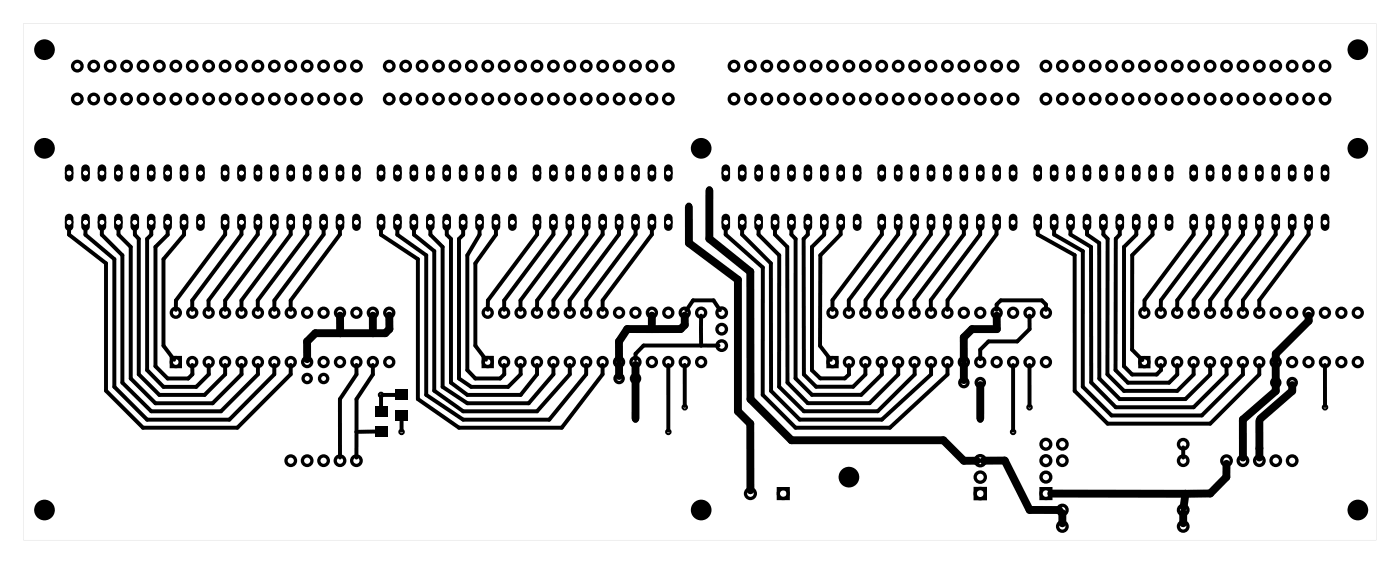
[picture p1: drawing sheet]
<svg xmlns="http://www.w3.org/2000/svg" width="217mm" height="87mm" viewBox="0 0 217 87" stroke-linecap="round" stroke-linejoin="round" font-family="sans-serif">
<g fill="#000">
<path d="M58 62.8h1.9v1.6h-1.9zM58 65.9h1.9v1.6h-1.9zM61.2 60.2h1.9v1.6h-1.9zM61.2 63.3h1.9v1.6h-1.9z"/>
<path d="M3.6 3.6h209.3v79.8h-209.3zM3.6 3.6v79.8h209.3v-79.8z"/>
<path d="M10.2 33.2a.66 .66 0 0 1 .7-.1 .66 .66 0 0 1 .5 .6v1.3a.66 .66 0 0 1-.7 .7 .66 .66 0 0 1-.7-.7v-1.3zM10.3 34.3a.41 .41 0 0 0 .8 0 .41 .41 0 0 0-.8 0z"/>
<path d="M10.2 25.6a.66 .66 0 0 1 .7-.1 .66 .66 0 0 1 .5 .6v1.3a.66 .66 0 0 1-.7 .6 .66 .66 0 0 1-.7-.6v-1.3zM10.3 26.7a.41 .41 0 0 0 .8 0 .41 .41 0 0 0-.8 0z"/>
<path d="M12.8 33.2a.66 .66 0 0 1 .7-.1 .66 .66 0 0 1 .4 .6v1.3a.66 .66 0 0 1-.7 .7 .66 .66 0 0 1-.6-.7v-1.3zM12.8 34.3a.41 .41 0 0 0 .8 0 .41 .41 0 0 0-.8 0z"/>
<path d="M12.8 25.6a.66 .66 0 0 1 .7-.1 .66 .66 0 0 1 .4 .6v1.3a.66 .66 0 0 1-.7 .6 .66 .66 0 0 1-.6-.6v-1.3zM12.8 26.7a.41 .41 0 0 0 .8 0 .41 .41 0 0 0-.8 0z"/>
<path d="M15.3 33.2a.66 .66 0 0 1 .7-.1 .66 .66 0 0 1 .4 .6v1.3a.66 .66 0 0 1-.6 .7 .66 .66 0 0 1-.7-.7v-1.3zM15.4 34.3a.41 .41 0 0 0 .8 0 .41 .41 0 0 0-.8 0z"/>
<path d="M15.3 25.6a.66 .66 0 0 1 .7-.1 .66 .66 0 0 1 .4 .6v1.3a.66 .66 0 0 1-.6 .6 .66 .66 0 0 1-.7-.6v-1.3zM15.4 26.7a.41 .41 0 0 0 .8 0 .41 .41 0 0 0-.8 0z"/>
<path d="M17.8 33.2a.66 .66 0 0 1 .8-.1 .66 .66 0 0 1 .4 .6v1.3a.66 .66 0 0 1-.7 .7 .66 .66 0 0 1-.6-.7v-1.3zM17.9 34.3a.41 .41 0 0 0 .8 0 .41 .41 0 0 0-.8 0z"/>
<path d="M17.8 25.6a.66 .66 0 0 1 .8-.1 .66 .66 0 0 1 .4 .6v1.3a.66 .66 0 0 1-.7 .6 .66 .66 0 0 1-.6-.6v-1.3zM17.9 26.7a.41 .41 0 0 0 .8 0 .41 .41 0 0 0-.8 0z"/>
<path d="M20.4 33.2a.66 .66 0 0 1 .7-.1 .66 .66 0 0 1 .4 .6v1.3a.66 .66 0 0 1-.6 .7 .66 .66 0 0 1-.7-.7v-1.3zM20.4 34.3a.45 .45 0 0 0 .9 0 .45 .45 0 0 0-.9 0z"/>
<path d="M20.4 25.6a.66 .66 0 0 1 .7-.1 .66 .66 0 0 1 .4 .6v1.3a.66 .66 0 0 1-.6 .6 .66 .66 0 0 1-.7-.6v-1.3zM20.4 26.7a.45 .45 0 0 0 .9 0 .45 .45 0 0 0-.9 0z"/>
<path d="M22.9 33.2a.66 .66 0 0 1 .7-.1 .66 .66 0 0 1 .5 .6v1.3a.66 .66 0 0 1-.7 .7 .66 .66 0 0 1-.7-.7v-1.3zM23 34.3a.41 .41 0 0 0 .8 0 .41 .41 0 0 0-.8 0z"/>
<path d="M22.9 25.6a.66 .66 0 0 1 .7-.1 .66 .66 0 0 1 .5 .6v1.3a.66 .66 0 0 1-.7 .6 .66 .66 0 0 1-.7-.6v-1.3zM23 26.7a.41 .41 0 0 0 .8 0 .41 .41 0 0 0-.8 0z"/>
<path d="M25.5 33.2a.66 .66 0 0 1 .7-.1 .66 .66 0 0 1 .4 .6v1.3a.66 .66 0 0 1-.7 .7 .66 .66 0 0 1-.6-.7v-1.3zM25.5 34.3a.41 .41 0 0 0 .8 0 .41 .41 0 0 0-.8 0z"/>
<path d="M25.5 25.6a.66 .66 0 0 1 .7-.1 .66 .66 0 0 1 .4 .6v1.3a.66 .66 0 0 1-.7 .6 .66 .66 0 0 1-.6-.6v-1.3zM25.5 26.7a.41 .41 0 0 0 .8 0 .41 .41 0 0 0-.8 0z"/>
<path d="M28 33.2a.66 .66 0 0 1 .7-.1 .66 .66 0 0 1 .4 .6v1.3a.66 .66 0 0 1-.6 .7 .66 .66 0 0 1-.7-.7v-1.3zM28.1 34.3a.41 .41 0 0 0 .8 0 .41 .41 0 0 0-.8 0z"/>
<path d="M28 25.6a.66 .66 0 0 1 .7-.1 .66 .66 0 0 1 .4 .6v1.3a.66 .66 0 0 1-.6 .6 .66 .66 0 0 1-.7-.6v-1.3zM28.1 26.7a.41 .41 0 0 0 .8 0 .41 .41 0 0 0-.8 0z"/>
<path d="M30.5 33.2a.66 .66 0 0 1 .8-.1 .66 .66 0 0 1 .4 .6v1.3a.66 .66 0 0 1-.7 .7 .66 .66 0 0 1-.6-.7v-1.3zM30.6 34.3a.41 .41 0 0 0 .8 0 .41 .41 0 0 0-.8 0z"/>
<path d="M30.5 25.6a.66 .66 0 0 1 .8-.1 .66 .66 0 0 1 .4 .6v1.3a.66 .66 0 0 1-.7 .6 .66 .66 0 0 1-.6-.6v-1.3zM30.6 26.7a.41 .41 0 0 0 .8 0 .41 .41 0 0 0-.8 0z"/>
<path d="M34.4 33.2a.66 .66 0 0 1 .7-.1 .66 .66 0 0 1 .4 .6v1.3a.66 .66 0 0 1-.7 .7 .66 .66 0 0 1-.6-.7v-1.3zM34.4 34.3a.41 .41 0 0 0 .8 0 .41 .41 0 0 0-.8 0z"/>
<path d="M34.4 25.6a.66 .66 0 0 1 .7-.1 .66 .66 0 0 1 .4 .6v1.3a.66 .66 0 0 1-.7 .6 .66 .66 0 0 1-.6-.6v-1.3zM34.4 26.7a.41 .41 0 0 0 .8 0 .41 .41 0 0 0-.8 0z"/>
<path d="M36.9 33.2a.66 .66 0 0 1 .7-.1 .66 .66 0 0 1 .4 .6v1.3a.66 .66 0 0 1-.6 .7 .66 .66 0 0 1-.7-.7v-1.3zM37 34.3a.41 .41 0 0 0 .8 0 .41 .41 0 0 0-.8 0z"/>
<path d="M36.9 25.6a.66 .66 0 0 1 .7-.1 .66 .66 0 0 1 .4 .6v1.3a.66 .66 0 0 1-.6 .6 .66 .66 0 0 1-.7-.6v-1.3zM37 26.7a.41 .41 0 0 0 .8 0 .41 .41 0 0 0-.8 0z"/>
<path d="M39.4 33.2a.66 .66 0 0 1 .8-.1 .66 .66 0 0 1 .4 .6v1.3a.66 .66 0 0 1-.7 .7 .66 .66 0 0 1-.7-.7v-1.3zM39.5 34.3a.41 .41 0 0 0 .8 0 .41 .41 0 0 0-.8 0z"/>
<path d="M39.4 25.6a.66 .66 0 0 1 .8-.1 .66 .66 0 0 1 .4 .6v1.3a.66 .66 0 0 1-.7 .6 .66 .66 0 0 1-.7-.6v-1.3zM39.5 26.7a.41 .41 0 0 0 .8 0 .41 .41 0 0 0-.8 0z"/>
<path d="M42 33.2a.66 .66 0 0 1 .7-.1 .66 .66 0 0 1 .4 .6v1.3a.66 .66 0 0 1-.7 .7 .66 .66 0 0 1-.6-.7v-1.3zM42 34.3a.45 .45 0 0 0 .9 0 .45 .45 0 0 0-.9 0z"/>
<path d="M42 25.6a.66 .66 0 0 1 .7-.1 .66 .66 0 0 1 .4 .6v1.3a.66 .66 0 0 1-.7 .6 .66 .66 0 0 1-.6-.6v-1.3zM42 26.7a.45 .45 0 0 0 .9 0 .45 .45 0 0 0-.9 0z"/>
<path d="M44.5 33.2a.66 .66 0 0 1 .7-.1 .66 .66 0 0 1 .4 .6v1.3a.66 .66 0 0 1-.6 .7 .66 .66 0 0 1-.7-.7v-1.3zM44.6 34.3a.41 .41 0 0 0 .8 0 .41 .41 0 0 0-.8 0z"/>
<path d="M44.5 25.6a.66 .66 0 0 1 .7-.1 .66 .66 0 0 1 .4 .6v1.3a.66 .66 0 0 1-.6 .6 .66 .66 0 0 1-.7-.6v-1.3zM44.6 26.7a.41 .41 0 0 0 .8 0 .41 .41 0 0 0-.8 0z"/>
<path d="M47.1 33.2a.66 .66 0 0 1 .7-.1 .66 .66 0 0 1 .4 .6v1.3a.66 .66 0 0 1-.7 .7 .66 .66 0 0 1-.6-.7v-1.3zM47.1 34.3a.41 .41 0 0 0 .8 0 .41 .41 0 0 0-.8 0z"/>
<path d="M47.1 25.6a.66 .66 0 0 1 .7-.1 .66 .66 0 0 1 .4 .6v1.3a.66 .66 0 0 1-.7 .6 .66 .66 0 0 1-.6-.6v-1.3zM47.1 26.7a.41 .41 0 0 0 .8 0 .41 .41 0 0 0-.8 0z"/>
<path d="M49.6 33.2a.66 .66 0 0 1 .7-.1 .66 .66 0 0 1 .4 .6v1.3a.66 .66 0 0 1-.6 .7 .66 .66 0 0 1-.7-.7v-1.3zM49.7 34.3a.41 .41 0 0 0 .8 0 .41 .41 0 0 0-.8 0z"/>
<path d="M49.6 25.6a.66 .66 0 0 1 .7-.1 .66 .66 0 0 1 .4 .6v1.3a.66 .66 0 0 1-.6 .6 .66 .66 0 0 1-.7-.6v-1.3zM49.7 26.7a.41 .41 0 0 0 .8 0 .41 .41 0 0 0-.8 0z"/>
<path d="M52.1 33.2a.66 .66 0 0 1 .8-.1 .66 .66 0 0 1 .4 .6v1.3a.66 .66 0 0 1-.7 .7 .66 .66 0 0 1-.7-.7v-1.3zM52.2 34.3a.41 .41 0 0 0 .8 0 .41 .41 0 0 0-.8 0z"/>
<path d="M52.1 25.6a.66 .66 0 0 1 .8-.1 .66 .66 0 0 1 .4 .6v1.3a.66 .66 0 0 1-.7 .6 .66 .66 0 0 1-.7-.6v-1.3zM52.2 26.7a.41 .41 0 0 0 .8 0 .41 .41 0 0 0-.8 0z"/>
<path d="M54.7 33.2a.66 .66 0 0 1 .7-.1 .66 .66 0 0 1 .4 .6v1.3a.66 .66 0 0 1-.7 .7 .66 .66 0 0 1-.6-.7v-1.3zM54.7 34.3a.45 .45 0 0 0 .9 0 .45 .45 0 0 0-.9 0z"/>
<path d="M54.7 25.6a.66 .66 0 0 1 .7-.1 .66 .66 0 0 1 .4 .6v1.3a.66 .66 0 0 1-.7 .6 .66 .66 0 0 1-.6-.6v-1.3zM54.7 26.7a.45 .45 0 0 0 .9 0 .45 .45 0 0 0-.9 0z"/>
<path d="M58.5 33.2a.66 .66 0 0 1 .7-.1 .66 .66 0 0 1 .4 .6v1.3a.66 .66 0 0 1-.6 .7 .66 .66 0 0 1-.7-.7v-1.3zM58.5 34.3a.45 .45 0 0 0 .9 0 .45 .45 0 0 0-.9 0z"/>
<path d="M58.5 25.6a.66 .66 0 0 1 .7-.1 .66 .66 0 0 1 .4 .6v1.3a.66 .66 0 0 1-.6 .6 .66 .66 0 0 1-.7-.6v-1.3zM58.5 26.7a.45 .45 0 0 0 .9 0 .45 .45 0 0 0-.9 0z"/>
<path d="M61 33.2a.66 .66 0 0 1 .7-.1 .66 .66 0 0 1 .5 .6v1.3a.66 .66 0 0 1-.7 .7 .66 .66 0 0 1-.7-.7v-1.3zM61.1 34.3a.41 .41 0 0 0 .8 0 .41 .41 0 0 0-.8 0z"/>
<path d="M61 25.6a.66 .66 0 0 1 .7-.1 .66 .66 0 0 1 .5 .6v1.3a.66 .66 0 0 1-.7 .6 .66 .66 0 0 1-.7-.6v-1.3zM61.1 26.7a.41 .41 0 0 0 .8 0 .41 .41 0 0 0-.8 0z"/>
<path d="M63.6 33.2a.66 .66 0 0 1 .7-.1 .66 .66 0 0 1 .4 .6v1.3a.66 .66 0 0 1-.7 .7 .66 .66 0 0 1-.6-.7v-1.3zM63.6 34.3a.41 .41 0 0 0 .8 0 .41 .41 0 0 0-.8 0z"/>
<path d="M63.6 25.6a.66 .66 0 0 1 .7-.1 .66 .66 0 0 1 .4 .6v1.3a.66 .66 0 0 1-.7 .6 .66 .66 0 0 1-.6-.6v-1.3zM63.6 26.7a.41 .41 0 0 0 .8 0 .41 .41 0 0 0-.8 0z"/>
<path d="M66.1 33.2a.66 .66 0 0 1 .7-.1 .66 .66 0 0 1 .4 .6v1.3a.66 .66 0 0 1-.6 .7 .66 .66 0 0 1-.7-.7v-1.3zM66.2 34.3a.41 .41 0 0 0 .8 0 .41 .41 0 0 0-.8 0z"/>
<path d="M66.1 25.6a.66 .66 0 0 1 .7-.1 .66 .66 0 0 1 .4 .6v1.3a.66 .66 0 0 1-.6 .6 .66 .66 0 0 1-.7-.6v-1.3zM66.2 26.7a.41 .41 0 0 0 .8 0 .41 .41 0 0 0-.8 0z"/>
<path d="M68.6 33.2a.66 .66 0 0 1 .8-.1 .66 .66 0 0 1 .4 .6v1.3a.66 .66 0 0 1-.7 .7 .66 .66 0 0 1-.6-.7v-1.3zM68.7 34.3a.41 .41 0 0 0 .8 0 .41 .41 0 0 0-.8 0z"/>
<path d="M68.6 25.6a.66 .66 0 0 1 .8-.1 .66 .66 0 0 1 .4 .6v1.3a.66 .66 0 0 1-.7 .6 .66 .66 0 0 1-.6-.6v-1.3zM68.7 26.7a.41 .41 0 0 0 .8 0 .41 .41 0 0 0-.8 0z"/>
<path d="M71.2 33.2a.66 .66 0 0 1 .7-.1 .66 .66 0 0 1 .4 .6v1.3a.66 .66 0 0 1-.6 .7 .66 .66 0 0 1-.7-.7v-1.3zM71.2 34.3a.45 .45 0 0 0 .9 0 .45 .45 0 0 0-.9 0z"/>
<path d="M71.2 25.6a.66 .66 0 0 1 .7-.1 .66 .66 0 0 1 .4 .6v1.3a.66 .66 0 0 1-.6 .6 .66 .66 0 0 1-.7-.6v-1.3zM71.2 26.7a.45 .45 0 0 0 .9 0 .45 .45 0 0 0-.9 0z"/>
<path d="M73.7 33.2a.66 .66 0 0 1 .7-.1 .66 .66 0 0 1 .5 .6v1.3a.66 .66 0 0 1-.7 .7 .66 .66 0 0 1-.7-.7v-1.3zM73.8 34.3a.41 .41 0 0 0 .8 0 .41 .41 0 0 0-.8 0z"/>
<path d="M73.7 25.6a.66 .66 0 0 1 .7-.1 .66 .66 0 0 1 .5 .6v1.3a.66 .66 0 0 1-.7 .6 .66 .66 0 0 1-.7-.6v-1.3zM73.8 26.7a.41 .41 0 0 0 .8 0 .41 .41 0 0 0-.8 0z"/>
<path d="M76.3 33.2a.66 .66 0 0 1 .7-.1 .66 .66 0 0 1 .4 .6v1.3a.66 .66 0 0 1-.7 .7 .66 .66 0 0 1-.6-.7v-1.3zM76.3 34.3a.41 .41 0 0 0 .8 0 .41 .41 0 0 0-.8 0z"/>
<path d="M76.3 25.6a.66 .66 0 0 1 .7-.1 .66 .66 0 0 1 .4 .6v1.3a.66 .66 0 0 1-.7 .6 .66 .66 0 0 1-.6-.6v-1.3zM76.3 26.7a.41 .41 0 0 0 .8 0 .41 .41 0 0 0-.8 0z"/>
<path d="M78.8 33.2a.66 .66 0 0 1 .7-.1 .66 .66 0 0 1 .4 .6v1.3a.66 .66 0 0 1-.6 .7 .66 .66 0 0 1-.7-.7v-1.3zM78.9 34.3a.41 .41 0 0 0 .8 0 .41 .41 0 0 0-.8 0z"/>
<path d="M78.8 25.6a.66 .66 0 0 1 .7-.1 .66 .66 0 0 1 .4 .6v1.3a.66 .66 0 0 1-.6 .6 .66 .66 0 0 1-.7-.6v-1.3zM78.9 26.7a.41 .41 0 0 0 .8 0 .41 .41 0 0 0-.8 0z"/>
<path d="M82.6 33.2a.66 .66 0 0 1 .7-.1 .66 .66 0 0 1 .4 .6v1.3a.66 .66 0 0 1-.6 .7 .66 .66 0 0 1-.7-.7v-1.3zM82.7 34.3a.41 .41 0 0 0 .8 0 .41 .41 0 0 0-.8 0z"/>
<path d="M82.6 25.6a.66 .66 0 0 1 .7-.1 .66 .66 0 0 1 .4 .6v1.3a.66 .66 0 0 1-.6 .6 .66 .66 0 0 1-.7-.6v-1.3zM82.7 26.7a.41 .41 0 0 0 .8 0 .41 .41 0 0 0-.8 0z"/>
<path d="M85.2 33.2a.66 .66 0 0 1 .7-.1 .66 .66 0 0 1 .4 .6v1.3a.66 .66 0 0 1-.7 .7 .66 .66 0 0 1-.6-.7v-1.3zM85.2 34.3a.41 .41 0 0 0 .8 0 .41 .41 0 0 0-.8 0z"/>
<path d="M85.2 25.6a.66 .66 0 0 1 .7-.1 .66 .66 0 0 1 .4 .6v1.3a.66 .66 0 0 1-.7 .6 .66 .66 0 0 1-.6-.6v-1.3zM85.2 26.7a.41 .41 0 0 0 .8 0 .41 .41 0 0 0-.8 0z"/>
<path d="M87.7 33.2a.66 .66 0 0 1 .7-.1 .66 .66 0 0 1 .4 .6v1.3a.66 .66 0 0 1-.6 .7 .66 .66 0 0 1-.7-.7v-1.3zM87.8 34.3a.41 .41 0 0 0 .8 0 .41 .41 0 0 0-.8 0z"/>
<path d="M87.7 25.6a.66 .66 0 0 1 .7-.1 .66 .66 0 0 1 .4 .6v1.3a.66 .66 0 0 1-.6 .6 .66 .66 0 0 1-.7-.6v-1.3zM87.8 26.7a.41 .41 0 0 0 .8 0 .41 .41 0 0 0-.8 0z"/>
<path d="M90.2 33.2a.66 .66 0 0 1 .8-.1 .66 .66 0 0 1 .4 .6v1.3a.66 .66 0 0 1-.7 .7 .66 .66 0 0 1-.7-.7v-1.3zM90.3 34.3a.41 .41 0 0 0 .8 0 .41 .41 0 0 0-.8 0z"/>
<path d="M90.2 25.6a.66 .66 0 0 1 .8-.1 .66 .66 0 0 1 .4 .6v1.3a.66 .66 0 0 1-.7 .6 .66 .66 0 0 1-.7-.6v-1.3zM90.3 26.7a.41 .41 0 0 0 .8 0 .41 .41 0 0 0-.8 0z"/>
<path d="M92.8 33.2a.66 .66 0 0 1 .7-.1 .66 .66 0 0 1 .4 .6v1.3a.66 .66 0 0 1-.7 .7 .66 .66 0 0 1-.6-.7v-1.3zM92.8 34.3a.45 .45 0 0 0 .9 0 .45 .45 0 0 0-.9 0z"/>
<path d="M92.8 25.6a.66 .66 0 0 1 .7-.1 .66 .66 0 0 1 .4 .6v1.3a.66 .66 0 0 1-.7 .6 .66 .66 0 0 1-.6-.6v-1.3zM92.8 26.7a.45 .45 0 0 0 .9 0 .45 .45 0 0 0-.9 0z"/>
<path d="M95.3 33.2a.66 .66 0 0 1 .7-.1 .66 .66 0 0 1 .4 .6v1.3a.66 .66 0 0 1-.6 .7 .66 .66 0 0 1-.7-.7v-1.3zM95.4 34.3a.41 .41 0 0 0 .8 0 .41 .41 0 0 0-.8 0z"/>
<path d="M95.3 25.6a.66 .66 0 0 1 .7-.1 .66 .66 0 0 1 .4 .6v1.3a.66 .66 0 0 1-.6 .6 .66 .66 0 0 1-.7-.6v-1.3zM95.4 26.7a.41 .41 0 0 0 .8 0 .41 .41 0 0 0-.8 0z"/>
<path d="M97.9 33.2a.66 .66 0 0 1 .7-.1 .66 .66 0 0 1 .4 .6v1.3a.66 .66 0 0 1-.7 .7 .66 .66 0 0 1-.6-.7v-1.3zM97.9 34.3a.41 .41 0 0 0 .8 0 .41 .41 0 0 0-.8 0z"/>
<path d="M97.9 25.6a.66 .66 0 0 1 .7-.1 .66 .66 0 0 1 .4 .6v1.3a.66 .66 0 0 1-.7 .6 .66 .66 0 0 1-.6-.6v-1.3zM97.9 26.7a.41 .41 0 0 0 .8 0 .41 .41 0 0 0-.8 0z"/>
<path d="M100.4 33.2a.66 .66 0 0 1 .7-.1 .66 .66 0 0 1 .4 .6v1.3a.66 .66 0 0 1-.6 .7 .66 .66 0 0 1-.7-.7v-1.3zM100.5 34.3a.41 .41 0 0 0 .8 0 .41 .41 0 0 0-.8 0z"/>
<path d="M100.4 25.6a.66 .66 0 0 1 .7-.1 .66 .66 0 0 1 .4 .6v1.3a.66 .66 0 0 1-.6 .6 .66 .66 0 0 1-.7-.6v-1.3zM100.5 26.7a.41 .41 0 0 0 .8 0 .41 .41 0 0 0-.8 0z"/>
<path d="M102.9 33.2a.66 .66 0 0 1 .8-.1 .66 .66 0 0 1 .4 .6v1.3a.66 .66 0 0 1-.7 .7 .66 .66 0 0 1-.7-.7v-1.3zM103 34.3a.41 .41 0 0 0 .8 0 .41 .41 0 0 0-.8 0z"/>
<path d="M102.9 25.6a.66 .66 0 0 1 .8-.1 .66 .66 0 0 1 .4 .6v1.3a.66 .66 0 0 1-.7 .6 .66 .66 0 0 1-.7-.6v-1.3zM103 26.7a.41 .41 0 0 0 .8 0 .41 .41 0 0 0-.8 0z"/>
<path d="M111.8 33.2a.66 .66 0 0 1 .7-.1 .66 .66 0 0 1 .5 .6v1.3a.66 .66 0 0 1-.7 .7 .66 .66 0 0 1-.7-.7v-1.3zM111.9 34.3a.41 .41 0 0 0 .8 0 .41 .41 0 0 0-.8 0z"/>
<path d="M111.8 25.6a.66 .66 0 0 1 .7-.1 .66 .66 0 0 1 .5 .6v1.3a.66 .66 0 0 1-.7 .6 .66 .66 0 0 1-.7-.6v-1.3zM111.9 26.7a.41 .41 0 0 0 .8 0 .41 .41 0 0 0-.8 0z"/>
<path d="M114.4 33.2a.66 .66 0 0 1 .7-.1 .66 .66 0 0 1 .4 .6v1.3a.66 .66 0 0 1-.7 .7 .66 .66 0 0 1-.6-.7v-1.3zM114.4 34.3a.41 .41 0 0 0 .8 0 .41 .41 0 0 0-.8 0z"/>
<path d="M114.4 25.6a.66 .66 0 0 1 .7-.1 .66 .66 0 0 1 .4 .6v1.3a.66 .66 0 0 1-.7 .6 .66 .66 0 0 1-.6-.6v-1.3zM114.4 26.7a.41 .41 0 0 0 .8 0 .41 .41 0 0 0-.8 0z"/>
<path d="M116.9 33.2a.66 .66 0 0 1 .7-.1 .66 .66 0 0 1 .4 .6v1.3a.66 .66 0 0 1-.6 .7 .66 .66 0 0 1-.7-.7v-1.3zM117 34.3a.41 .41 0 0 0 .8 0 .41 .41 0 0 0-.8 0z"/>
<path d="M116.9 25.6a.66 .66 0 0 1 .7-.1 .66 .66 0 0 1 .4 .6v1.3a.66 .66 0 0 1-.6 .6 .66 .66 0 0 1-.7-.6v-1.3zM117 26.7a.41 .41 0 0 0 .8 0 .41 .41 0 0 0-.8 0z"/>
<path d="M119.4 33.2a.66 .66 0 0 1 .8-.1 .66 .66 0 0 1 .4 .6v1.3a.66 .66 0 0 1-.7 .7 .66 .66 0 0 1-.6-.7v-1.3zM119.5 34.3a.41 .41 0 0 0 .8 0 .41 .41 0 0 0-.8 0z"/>
<path d="M119.4 25.6a.66 .66 0 0 1 .8-.1 .66 .66 0 0 1 .4 .6v1.3a.66 .66 0 0 1-.7 .6 .66 .66 0 0 1-.6-.6v-1.3zM119.5 26.7a.41 .41 0 0 0 .8 0 .41 .41 0 0 0-.8 0z"/>
<path d="M122 33.2a.66 .66 0 0 1 .7-.1 .66 .66 0 0 1 .4 .6v1.3a.66 .66 0 0 1-.6 .7 .66 .66 0 0 1-.7-.7v-1.3zM122 34.3a.45 .45 0 0 0 .9 0 .45 .45 0 0 0-.9 0z"/>
<path d="M122 25.6a.66 .66 0 0 1 .7-.1 .66 .66 0 0 1 .4 .6v1.3a.66 .66 0 0 1-.6 .6 .66 .66 0 0 1-.7-.6v-1.3zM122 26.7a.45 .45 0 0 0 .9 0 .45 .45 0 0 0-.9 0z"/>
<path d="M124.5 33.2a.66 .66 0 0 1 .7-.1 .66 .66 0 0 1 .5 .6v1.3a.66 .66 0 0 1-.7 .7 .66 .66 0 0 1-.7-.7v-1.3zM124.6 34.3a.41 .41 0 0 0 .8 0 .41 .41 0 0 0-.8 0z"/>
<path d="M124.5 25.6a.66 .66 0 0 1 .7-.1 .66 .66 0 0 1 .5 .6v1.3a.66 .66 0 0 1-.7 .6 .66 .66 0 0 1-.7-.6v-1.3zM124.6 26.7a.41 .41 0 0 0 .8 0 .41 .41 0 0 0-.8 0z"/>
<path d="M127.1 33.2a.66 .66 0 0 1 .7-.1 .66 .66 0 0 1 .4 .6v1.3a.66 .66 0 0 1-.7 .7 .66 .66 0 0 1-.6-.7v-1.3zM127.1 34.3a.41 .41 0 0 0 .8 0 .41 .41 0 0 0-.8 0z"/>
<path d="M127.1 25.6a.66 .66 0 0 1 .7-.1 .66 .66 0 0 1 .4 .6v1.3a.66 .66 0 0 1-.7 .6 .66 .66 0 0 1-.6-.6v-1.3zM127.1 26.7a.41 .41 0 0 0 .8 0 .41 .41 0 0 0-.8 0z"/>
<path d="M129.6 33.2a.66 .66 0 0 1 .7-.1 .66 .66 0 0 1 .4 .6v1.3a.66 .66 0 0 1-.6 .7 .66 .66 0 0 1-.7-.7v-1.3zM129.7 34.3a.41 .41 0 0 0 .8 0 .41 .41 0 0 0-.8 0z"/>
<path d="M129.6 25.6a.66 .66 0 0 1 .7-.1 .66 .66 0 0 1 .4 .6v1.3a.66 .66 0 0 1-.6 .6 .66 .66 0 0 1-.7-.6v-1.3zM129.7 26.7a.41 .41 0 0 0 .8 0 .41 .41 0 0 0-.8 0z"/>
<path d="M132.1 33.2a.66 .66 0 0 1 .8-.1 .66 .66 0 0 1 .4 .6v1.3a.66 .66 0 0 1-.7 .7 .66 .66 0 0 1-.6-.7v-1.3zM132.2 34.3a.41 .41 0 0 0 .8 0 .41 .41 0 0 0-.8 0z"/>
<path d="M132.1 25.6a.66 .66 0 0 1 .8-.1 .66 .66 0 0 1 .4 .6v1.3a.66 .66 0 0 1-.7 .6 .66 .66 0 0 1-.6-.6v-1.3zM132.2 26.7a.41 .41 0 0 0 .8 0 .41 .41 0 0 0-.8 0z"/>
<path d="M136 33.2a.66 .66 0 0 1 .7-.1 .66 .66 0 0 1 .4 .6v1.3a.66 .66 0 0 1-.7 .7 .66 .66 0 0 1-.6-.7v-1.3zM136 34.3a.41 .41 0 0 0 .8 0 .41 .41 0 0 0-.8 0z"/>
<path d="M136 25.6a.66 .66 0 0 1 .7-.1 .66 .66 0 0 1 .4 .6v1.3a.66 .66 0 0 1-.7 .6 .66 .66 0 0 1-.6-.6v-1.3zM136 26.7a.41 .41 0 0 0 .8 0 .41 .41 0 0 0-.8 0z"/>
<path d="M138.5 33.2a.66 .66 0 0 1 .7-.1 .66 .66 0 0 1 .4 .6v1.3a.66 .66 0 0 1-.6 .7 .66 .66 0 0 1-.7-.7v-1.3zM138.6 34.3a.41 .41 0 0 0 .8 0 .41 .41 0 0 0-.8 0z"/>
<path d="M138.5 25.6a.66 .66 0 0 1 .7-.1 .66 .66 0 0 1 .4 .6v1.3a.66 .66 0 0 1-.6 .6 .66 .66 0 0 1-.7-.6v-1.3zM138.6 26.7a.41 .41 0 0 0 .8 0 .41 .41 0 0 0-.8 0z"/>
<path d="M141 33.2a.66 .66 0 0 1 .8-.1 .66 .66 0 0 1 .4 .6v1.3a.66 .66 0 0 1-.7 .7 .66 .66 0 0 1-.7-.7v-1.3zM141.1 34.3a.41 .41 0 0 0 .8 0 .41 .41 0 0 0-.8 0z"/>
<path d="M141 25.6a.66 .66 0 0 1 .8-.1 .66 .66 0 0 1 .4 .6v1.3a.66 .66 0 0 1-.7 .6 .66 .66 0 0 1-.7-.6v-1.3zM141.1 26.7a.41 .41 0 0 0 .8 0 .41 .41 0 0 0-.8 0z"/>
<path d="M143.6 33.2a.66 .66 0 0 1 .7-.1 .66 .66 0 0 1 .4 .6v1.3a.66 .66 0 0 1-.7 .7 .66 .66 0 0 1-.6-.7v-1.3zM143.6 34.3a.45 .45 0 0 0 .9 0 .45 .45 0 0 0-.9 0z"/>
<path d="M143.6 25.6a.66 .66 0 0 1 .7-.1 .66 .66 0 0 1 .4 .6v1.3a.66 .66 0 0 1-.7 .6 .66 .66 0 0 1-.6-.6v-1.3zM143.6 26.7a.45 .45 0 0 0 .9 0 .45 .45 0 0 0-.9 0z"/>
<path d="M146.1 33.2a.66 .66 0 0 1 .7-.1 .66 .66 0 0 1 .4 .6v1.3a.66 .66 0 0 1-.6 .7 .66 .66 0 0 1-.7-.7v-1.3zM146.2 34.3a.41 .41 0 0 0 .8 0 .41 .41 0 0 0-.8 0z"/>
<path d="M146.1 25.6a.66 .66 0 0 1 .7-.1 .66 .66 0 0 1 .4 .6v1.3a.66 .66 0 0 1-.6 .6 .66 .66 0 0 1-.7-.6v-1.3zM146.2 26.7a.41 .41 0 0 0 .8 0 .41 .41 0 0 0-.8 0z"/>
<path d="M148.7 33.2a.66 .66 0 0 1 .7-.1 .66 .66 0 0 1 .4 .6v1.3a.66 .66 0 0 1-.7 .7 .66 .66 0 0 1-.6-.7v-1.3zM148.7 34.3a.41 .41 0 0 0 .8 0 .41 .41 0 0 0-.8 0z"/>
<path d="M148.7 25.6a.66 .66 0 0 1 .7-.1 .66 .66 0 0 1 .4 .6v1.3a.66 .66 0 0 1-.7 .6 .66 .66 0 0 1-.6-.6v-1.3zM148.7 26.7a.41 .41 0 0 0 .8 0 .41 .41 0 0 0-.8 0z"/>
<path d="M151.2 33.2a.66 .66 0 0 1 .7-.1 .66 .66 0 0 1 .4 .6v1.3a.66 .66 0 0 1-.6 .7 .66 .66 0 0 1-.7-.7v-1.3zM151.3 34.3a.41 .41 0 0 0 .8 0 .41 .41 0 0 0-.8 0z"/>
<path d="M151.2 25.6a.66 .66 0 0 1 .7-.1 .66 .66 0 0 1 .4 .6v1.3a.66 .66 0 0 1-.6 .6 .66 .66 0 0 1-.7-.6v-1.3zM151.3 26.7a.41 .41 0 0 0 .8 0 .41 .41 0 0 0-.8 0z"/>
<path d="M153.7 33.2a.66 .66 0 0 1 .8-.1 .66 .66 0 0 1 .4 .6v1.3a.66 .66 0 0 1-.7 .7 .66 .66 0 0 1-.7-.7v-1.3zM153.8 34.3a.41 .41 0 0 0 .8 0 .41 .41 0 0 0-.8 0z"/>
<path d="M153.7 25.6a.66 .66 0 0 1 .8-.1 .66 .66 0 0 1 .4 .6v1.3a.66 .66 0 0 1-.7 .6 .66 .66 0 0 1-.7-.6v-1.3zM153.8 26.7a.41 .41 0 0 0 .8 0 .41 .41 0 0 0-.8 0z"/>
<path d="M156.3 33.2a.66 .66 0 0 1 .7-.1 .66 .66 0 0 1 .4 .6v1.3a.66 .66 0 0 1-.7 .7 .66 .66 0 0 1-.6-.7v-1.3zM156.3 34.3a.45 .45 0 0 0 .9 0 .45 .45 0 0 0-.9 0z"/>
<path d="M156.3 25.6a.66 .66 0 0 1 .7-.1 .66 .66 0 0 1 .4 .6v1.3a.66 .66 0 0 1-.7 .6 .66 .66 0 0 1-.6-.6v-1.3zM156.3 26.7a.45 .45 0 0 0 .9 0 .45 .45 0 0 0-.9 0z"/>
<path d="M160.1 33.2a.66 .66 0 0 1 .7-.1 .66 .66 0 0 1 .4 .6v1.3a.66 .66 0 0 1-.6 .7 .66 .66 0 0 1-.7-.7v-1.3zM160.1 34.3a.45 .45 0 0 0 .9 0 .45 .45 0 0 0-.9 0z"/>
<path d="M160.1 25.6a.66 .66 0 0 1 .7-.1 .66 .66 0 0 1 .4 .6v1.3a.66 .66 0 0 1-.6 .6 .66 .66 0 0 1-.7-.6v-1.3zM160.1 26.7a.45 .45 0 0 0 .9 0 .45 .45 0 0 0-.9 0z"/>
<path d="M162.6 33.2a.66 .66 0 0 1 .7-.1 .66 .66 0 0 1 .5 .6v1.3a.66 .66 0 0 1-.7 .7 .66 .66 0 0 1-.7-.7v-1.3zM162.7 34.3a.41 .41 0 0 0 .8 0 .41 .41 0 0 0-.8 0z"/>
<path d="M162.6 25.6a.66 .66 0 0 1 .7-.1 .66 .66 0 0 1 .5 .6v1.3a.66 .66 0 0 1-.7 .6 .66 .66 0 0 1-.7-.6v-1.3zM162.7 26.7a.41 .41 0 0 0 .8 0 .41 .41 0 0 0-.8 0z"/>
<path d="M165.2 33.2a.66 .66 0 0 1 .7-.1 .66 .66 0 0 1 .4 .6v1.3a.66 .66 0 0 1-.7 .7 .66 .66 0 0 1-.6-.7v-1.3zM165.2 34.3a.41 .41 0 0 0 .8 0 .41 .41 0 0 0-.8 0z"/>
<path d="M165.2 25.6a.66 .66 0 0 1 .7-.1 .66 .66 0 0 1 .4 .6v1.3a.66 .66 0 0 1-.7 .6 .66 .66 0 0 1-.6-.6v-1.3zM165.2 26.7a.41 .41 0 0 0 .8 0 .41 .41 0 0 0-.8 0z"/>
<path d="M167.7 33.2a.66 .66 0 0 1 .7-.1 .66 .66 0 0 1 .4 .6v1.3a.66 .66 0 0 1-.6 .7 .66 .66 0 0 1-.7-.7v-1.3zM167.8 34.3a.41 .41 0 0 0 .8 0 .41 .41 0 0 0-.8 0z"/>
<path d="M167.7 25.6a.66 .66 0 0 1 .7-.1 .66 .66 0 0 1 .4 .6v1.3a.66 .66 0 0 1-.6 .6 .66 .66 0 0 1-.7-.6v-1.3zM167.8 26.7a.41 .41 0 0 0 .8 0 .41 .41 0 0 0-.8 0z"/>
<path d="M170.2 33.2a.66 .66 0 0 1 .8-.1 .66 .66 0 0 1 .4 .6v1.3a.66 .66 0 0 1-.7 .7 .66 .66 0 0 1-.6-.7v-1.3zM170.3 34.3a.41 .41 0 0 0 .8 0 .41 .41 0 0 0-.8 0z"/>
<path d="M170.2 25.6a.66 .66 0 0 1 .8-.1 .66 .66 0 0 1 .4 .6v1.3a.66 .66 0 0 1-.7 .6 .66 .66 0 0 1-.6-.6v-1.3zM170.3 26.7a.41 .41 0 0 0 .8 0 .41 .41 0 0 0-.8 0z"/>
<path d="M172.8 33.2a.66 .66 0 0 1 .7-.1 .66 .66 0 0 1 .4 .6v1.3a.66 .66 0 0 1-.6 .7 .66 .66 0 0 1-.7-.7v-1.3zM172.8 34.3a.45 .45 0 0 0 .9 0 .45 .45 0 0 0-.9 0z"/>
<path d="M172.8 25.6a.66 .66 0 0 1 .7-.1 .66 .66 0 0 1 .4 .6v1.3a.66 .66 0 0 1-.6 .6 .66 .66 0 0 1-.7-.6v-1.3zM172.8 26.7a.45 .45 0 0 0 .9 0 .45 .45 0 0 0-.9 0z"/>
<path d="M175.3 33.2a.66 .66 0 0 1 .7-.1 .66 .66 0 0 1 .5 .6v1.3a.66 .66 0 0 1-.7 .7 .66 .66 0 0 1-.7-.7v-1.3zM175.4 34.3a.41 .41 0 0 0 .8 0 .41 .41 0 0 0-.8 0z"/>
<path d="M175.3 25.6a.66 .66 0 0 1 .7-.1 .66 .66 0 0 1 .5 .6v1.3a.66 .66 0 0 1-.7 .6 .66 .66 0 0 1-.7-.6v-1.3zM175.4 26.7a.41 .41 0 0 0 .8 0 .41 .41 0 0 0-.8 0z"/>
<path d="M177.9 33.2a.66 .66 0 0 1 .7-.1 .66 .66 0 0 1 .4 .6v1.3a.66 .66 0 0 1-.7 .7 .66 .66 0 0 1-.6-.7v-1.3zM177.9 34.3a.41 .41 0 0 0 .8 0 .41 .41 0 0 0-.8 0z"/>
<path d="M177.9 25.6a.66 .66 0 0 1 .7-.1 .66 .66 0 0 1 .4 .6v1.3a.66 .66 0 0 1-.7 .6 .66 .66 0 0 1-.6-.6v-1.3zM177.9 26.7a.41 .41 0 0 0 .8 0 .41 .41 0 0 0-.8 0z"/>
<path d="M180.4 33.2a.66 .66 0 0 1 .7-.1 .66 .66 0 0 1 .4 .6v1.3a.66 .66 0 0 1-.6 .7 .66 .66 0 0 1-.7-.7v-1.3zM180.5 34.3a.41 .41 0 0 0 .8 0 .41 .41 0 0 0-.8 0z"/>
<path d="M180.4 25.6a.66 .66 0 0 1 .7-.1 .66 .66 0 0 1 .4 .6v1.3a.66 .66 0 0 1-.6 .6 .66 .66 0 0 1-.7-.6v-1.3zM180.5 26.7a.41 .41 0 0 0 .8 0 .41 .41 0 0 0-.8 0z"/>
<path d="M184.2 33.2a.66 .66 0 0 1 .7-.1 .66 .66 0 0 1 .4 .6v1.3a.66 .66 0 0 1-.6 .7 .66 .66 0 0 1-.7-.7v-1.3zM184.3 34.3a.41 .41 0 0 0 .8 0 .41 .41 0 0 0-.8 0z"/>
<path d="M184.2 25.6a.66 .66 0 0 1 .7-.1 .66 .66 0 0 1 .4 .6v1.3a.66 .66 0 0 1-.6 .6 .66 .66 0 0 1-.7-.6v-1.3zM184.3 26.7a.41 .41 0 0 0 .8 0 .41 .41 0 0 0-.8 0z"/>
<path d="M186.8 33.2a.66 .66 0 0 1 .7-.1 .66 .66 0 0 1 .4 .6v1.3a.66 .66 0 0 1-.7 .7 .66 .66 0 0 1-.6-.7v-1.3zM186.8 34.3a.41 .41 0 0 0 .8 0 .41 .41 0 0 0-.8 0z"/>
<path d="M186.8 25.6a.66 .66 0 0 1 .7-.1 .66 .66 0 0 1 .4 .6v1.3a.66 .66 0 0 1-.7 .6 .66 .66 0 0 1-.6-.6v-1.3zM186.8 26.7a.41 .41 0 0 0 .8 0 .41 .41 0 0 0-.8 0z"/>
<path d="M189.3 33.2a.66 .66 0 0 1 .7-.1 .66 .66 0 0 1 .4 .6v1.3a.66 .66 0 0 1-.6 .7 .66 .66 0 0 1-.7-.7v-1.3zM189.4 34.3a.41 .41 0 0 0 .8 0 .41 .41 0 0 0-.8 0z"/>
<path d="M189.3 25.6a.66 .66 0 0 1 .7-.1 .66 .66 0 0 1 .4 .6v1.3a.66 .66 0 0 1-.6 .6 .66 .66 0 0 1-.7-.6v-1.3zM189.4 26.7a.41 .41 0 0 0 .8 0 .41 .41 0 0 0-.8 0z"/>
<path d="M191.8 33.2a.66 .66 0 0 1 .8-.1 .66 .66 0 0 1 .4 .6v1.3a.66 .66 0 0 1-.7 .7 .66 .66 0 0 1-.7-.7v-1.3zM191.9 34.3a.41 .41 0 0 0 .8 0 .41 .41 0 0 0-.8 0z"/>
<path d="M191.8 25.6a.66 .66 0 0 1 .8-.1 .66 .66 0 0 1 .4 .6v1.3a.66 .66 0 0 1-.7 .6 .66 .66 0 0 1-.7-.6v-1.3zM191.9 26.7a.41 .41 0 0 0 .8 0 .41 .41 0 0 0-.8 0z"/>
<path d="M194.4 33.2a.66 .66 0 0 1 .7-.1 .66 .66 0 0 1 .4 .6v1.3a.66 .66 0 0 1-.7 .7 .66 .66 0 0 1-.6-.7v-1.3zM194.4 34.3a.45 .45 0 0 0 .9 0 .45 .45 0 0 0-.9 0z"/>
<path d="M194.4 25.6a.66 .66 0 0 1 .7-.1 .66 .66 0 0 1 .4 .6v1.3a.66 .66 0 0 1-.7 .6 .66 .66 0 0 1-.6-.6v-1.3zM194.4 26.7a.45 .45 0 0 0 .9 0 .45 .45 0 0 0-.9 0z"/>
<path d="M196.9 33.2a.66 .66 0 0 1 .7-.1 .66 .66 0 0 1 .4 .6v1.3a.66 .66 0 0 1-.6 .7 .66 .66 0 0 1-.7-.7v-1.3zM197 34.3a.41 .41 0 0 0 .8 0 .41 .41 0 0 0-.8 0z"/>
<path d="M196.9 25.6a.66 .66 0 0 1 .7-.1 .66 .66 0 0 1 .4 .6v1.3a.66 .66 0 0 1-.6 .6 .66 .66 0 0 1-.7-.6v-1.3zM197 26.7a.41 .41 0 0 0 .8 0 .41 .41 0 0 0-.8 0z"/>
<path d="M199.5 33.2a.66 .66 0 0 1 .7-.1 .66 .66 0 0 1 .4 .6v1.3a.66 .66 0 0 1-.7 .7 .66 .66 0 0 1-.6-.7v-1.3zM199.5 34.3a.41 .41 0 0 0 .8 0 .41 .41 0 0 0-.8 0z"/>
<path d="M199.5 25.6a.66 .66 0 0 1 .7-.1 .66 .66 0 0 1 .4 .6v1.3a.66 .66 0 0 1-.7 .6 .66 .66 0 0 1-.6-.6v-1.3zM199.5 26.7a.41 .41 0 0 0 .8 0 .41 .41 0 0 0-.8 0z"/>
<path d="M202 33.2a.66 .66 0 0 1 .7-.1 .66 .66 0 0 1 .4 .6v1.3a.66 .66 0 0 1-.6 .7 .66 .66 0 0 1-.7-.7v-1.3zM202.1 34.3a.41 .41 0 0 0 .8 0 .41 .41 0 0 0-.8 0z"/>
<path d="M202 25.6a.66 .66 0 0 1 .7-.1 .66 .66 0 0 1 .4 .6v1.3a.66 .66 0 0 1-.6 .6 .66 .66 0 0 1-.7-.6v-1.3zM202.1 26.7a.41 .41 0 0 0 .8 0 .41 .41 0 0 0-.8 0z"/>
<path d="M204.5 33.2a.66 .66 0 0 1 .8-.1 .66 .66 0 0 1 .4 .6v1.3a.66 .66 0 0 1-.7 .7 .66 .66 0 0 1-.7-.7v-1.3zM204.6 34.3a.41 .41 0 0 0 .8 0 .41 .41 0 0 0-.8 0z"/>
<path d="M204.5 25.6a.66 .66 0 0 1 .8-.1 .66 .66 0 0 1 .4 .6v1.3a.66 .66 0 0 1-.7 .6 .66 .66 0 0 1-.7-.6v-1.3zM204.6 26.7a.41 .41 0 0 0 .8 0 .41 .41 0 0 0-.8 0z"/>
<path d="M160.8 75.2h2v2.1h-2zM161 75.5h.2v1.6h-.2v-.3h1.6v.3h-.2v-1.6h.2v.2h-1.6z"/>
</g>
<g fill="none" stroke="#000" stroke-width=".25">
<circle cx="10.7" cy="26.7" r=".53"/>
<circle cx="10.7" cy="34.3" r=".53"/>
<circle cx="13.2" cy="26.7" r=".53"/>
<circle cx="13.2" cy="34.3" r=".53"/>
<circle cx="15.8" cy="26.7" r=".53"/>
<circle cx="15.8" cy="34.3" r=".53"/>
<circle cx="18.3" cy="26.7" r=".53"/>
<circle cx="18.3" cy="34.3" r=".53"/>
<circle cx="20.9" cy="26.7" r=".53"/>
<circle cx="20.9" cy="34.3" r=".53"/>
<circle cx="23.4" cy="26.7" r=".53"/>
<circle cx="23.4" cy="34.3" r=".53"/>
<circle cx="25.9" cy="26.7" r=".53"/>
<circle cx="25.9" cy="34.3" r=".53"/>
<circle cx="28.5" cy="26.7" r=".53"/>
<circle cx="28.5" cy="34.3" r=".53"/>
<circle cx="31" cy="26.7" r=".53"/>
<circle cx="31" cy="34.3" r=".53"/>
<circle cx="34.8" cy="26.7" r=".53"/>
<circle cx="34.8" cy="34.3" r=".53"/>
<circle cx="37.4" cy="26.7" r=".53"/>
<circle cx="37.4" cy="34.3" r=".53"/>
<circle cx="39.9" cy="26.7" r=".53"/>
<circle cx="39.9" cy="34.3" r=".53"/>
<circle cx="42.4" cy="26.7" r=".53"/>
<circle cx="42.4" cy="34.3" r=".53"/>
<circle cx="45" cy="26.7" r=".53"/>
<circle cx="45" cy="34.3" r=".53"/>
<circle cx="47.5" cy="26.7" r=".53"/>
<circle cx="47.5" cy="34.3" r=".53"/>
<circle cx="50.1" cy="26.7" r=".53"/>
<circle cx="50.1" cy="34.3" r=".53"/>
<circle cx="52.6" cy="26.7" r=".53"/>
<circle cx="52.6" cy="34.3" r=".53"/>
<circle cx="55.1" cy="26.7" r=".53"/>
<circle cx="55.1" cy="34.3" r=".53"/>
<circle cx="59" cy="26.7" r=".53"/>
<circle cx="59" cy="34.3" r=".53"/>
<circle cx="61.5" cy="26.7" r=".53"/>
<circle cx="61.5" cy="34.3" r=".53"/>
<circle cx="64" cy="26.7" r=".53"/>
<circle cx="64" cy="34.3" r=".53"/>
<circle cx="66.6" cy="26.7" r=".53"/>
<circle cx="66.6" cy="34.3" r=".53"/>
<circle cx="69.1" cy="26.7" r=".53"/>
<circle cx="69.1" cy="34.3" r=".53"/>
<circle cx="71.7" cy="26.7" r=".53"/>
<circle cx="71.7" cy="34.3" r=".53"/>
<circle cx="74.2" cy="26.7" r=".53"/>
<circle cx="74.2" cy="34.3" r=".53"/>
<circle cx="76.7" cy="26.7" r=".53"/>
<circle cx="76.7" cy="34.3" r=".53"/>
<circle cx="79.3" cy="26.7" r=".53"/>
<circle cx="79.3" cy="34.3" r=".53"/>
<circle cx="83.1" cy="26.7" r=".53"/>
<circle cx="83.1" cy="34.3" r=".53"/>
<circle cx="85.6" cy="26.7" r=".53"/>
<circle cx="85.6" cy="34.3" r=".53"/>
<circle cx="88.2" cy="26.7" r=".53"/>
<circle cx="88.2" cy="34.3" r=".53"/>
<circle cx="90.7" cy="26.7" r=".53"/>
<circle cx="90.7" cy="34.3" r=".53"/>
<circle cx="93.2" cy="26.7" r=".53"/>
<circle cx="93.2" cy="34.3" r=".53"/>
<circle cx="95.8" cy="26.7" r=".53"/>
<circle cx="95.8" cy="34.3" r=".53"/>
<circle cx="98.3" cy="26.7" r=".53"/>
<circle cx="98.3" cy="34.3" r=".53"/>
<circle cx="100.9" cy="26.7" r=".53"/>
<circle cx="100.9" cy="34.3" r=".53"/>
<circle cx="103.4" cy="26.7" r=".53"/>
<circle cx="103.4" cy="34.3" r=".53"/>
<circle cx="112.3" cy="26.7" r=".53"/>
<circle cx="112.3" cy="34.3" r=".53"/>
<circle cx="114.8" cy="26.7" r=".53"/>
<circle cx="114.8" cy="34.3" r=".53"/>
<circle cx="117.4" cy="26.7" r=".53"/>
<circle cx="117.4" cy="34.3" r=".53"/>
<circle cx="119.9" cy="26.7" r=".53"/>
<circle cx="119.9" cy="34.3" r=".53"/>
<circle cx="122.5" cy="26.7" r=".53"/>
<circle cx="122.5" cy="34.3" r=".53"/>
<circle cx="125" cy="26.7" r=".53"/>
<circle cx="125" cy="34.3" r=".53"/>
<circle cx="127.5" cy="26.7" r=".53"/>
<circle cx="127.5" cy="34.3" r=".53"/>
<circle cx="130.1" cy="26.7" r=".53"/>
<circle cx="130.1" cy="34.3" r=".53"/>
<circle cx="132.6" cy="26.7" r=".53"/>
<circle cx="132.6" cy="34.3" r=".53"/>
<circle cx="136.4" cy="26.7" r=".53"/>
<circle cx="136.4" cy="34.3" r=".53"/>
<circle cx="139" cy="26.7" r=".53"/>
<circle cx="139" cy="34.3" r=".53"/>
<circle cx="141.5" cy="26.7" r=".53"/>
<circle cx="141.5" cy="34.3" r=".53"/>
<circle cx="144" cy="26.7" r=".53"/>
<circle cx="144" cy="34.3" r=".53"/>
<circle cx="146.6" cy="26.7" r=".53"/>
<circle cx="146.6" cy="34.3" r=".53"/>
<circle cx="149.1" cy="26.7" r=".53"/>
<circle cx="149.1" cy="34.3" r=".53"/>
<circle cx="151.7" cy="26.7" r=".53"/>
<circle cx="151.7" cy="34.3" r=".53"/>
<circle cx="154.2" cy="26.7" r=".53"/>
<circle cx="154.2" cy="34.3" r=".53"/>
<circle cx="156.7" cy="26.7" r=".53"/>
<circle cx="156.7" cy="34.3" r=".53"/>
<circle cx="160.6" cy="26.7" r=".53"/>
<circle cx="160.6" cy="34.3" r=".53"/>
<circle cx="163.1" cy="26.7" r=".53"/>
<circle cx="163.1" cy="34.3" r=".53"/>
<circle cx="165.6" cy="26.7" r=".53"/>
<circle cx="165.6" cy="34.3" r=".53"/>
<circle cx="168.2" cy="26.7" r=".53"/>
<circle cx="168.2" cy="34.3" r=".53"/>
<circle cx="170.7" cy="26.7" r=".53"/>
<circle cx="170.7" cy="34.3" r=".53"/>
<circle cx="173.3" cy="26.7" r=".53"/>
<circle cx="173.3" cy="34.3" r=".53"/>
<circle cx="175.8" cy="26.7" r=".53"/>
<circle cx="175.8" cy="34.3" r=".53"/>
<circle cx="178.3" cy="26.7" r=".53"/>
<circle cx="178.3" cy="34.3" r=".53"/>
<circle cx="180.9" cy="26.7" r=".53"/>
<circle cx="180.9" cy="34.3" r=".53"/>
<circle cx="184.7" cy="26.7" r=".53"/>
<circle cx="184.7" cy="34.3" r=".53"/>
<circle cx="187.2" cy="26.7" r=".53"/>
<circle cx="187.2" cy="34.3" r=".53"/>
<circle cx="189.8" cy="26.7" r=".53"/>
<circle cx="189.8" cy="34.3" r=".53"/>
<circle cx="192.3" cy="26.7" r=".53"/>
<circle cx="192.3" cy="34.3" r=".53"/>
<circle cx="194.8" cy="26.7" r=".53"/>
<circle cx="194.8" cy="34.3" r=".53"/>
<circle cx="197.4" cy="26.7" r=".53"/>
<circle cx="197.4" cy="34.3" r=".53"/>
<circle cx="199.9" cy="26.7" r=".53"/>
<circle cx="199.9" cy="34.3" r=".53"/>
<circle cx="202.5" cy="26.7" r=".53"/>
<circle cx="202.5" cy="34.3" r=".53"/>
<circle cx="205" cy="26.7" r=".53"/>
<circle cx="205" cy="34.3" r=".53"/>
</g>
<g fill="none" stroke="#000" stroke-width=".3">
<circle cx="106.6" cy="31.8" r=".35"/>
<circle cx="109.8" cy="29.3" r=".35"/>
<circle cx="59" cy="61" r=".35"/>
<circle cx="62.1" cy="66.7" r=".35"/>
<circle cx="98.3" cy="64.8" r=".35"/>
<circle cx="103.4" cy="66.7" r=".35"/>
<circle cx="105.9" cy="62.9" r=".35"/>
<circle cx="151.7" cy="64.8" r=".35"/>
<circle cx="156.7" cy="66.7" r=".35"/>
<circle cx="159.3" cy="62.9" r=".35"/>
<circle cx="194.8" cy="64.8" r=".35"/>
<circle cx="205" cy="62.9" r=".35"/>
</g>
<g fill="none" stroke="#000" stroke-width=".51">
<path d="M26.5 55.2h1.4v1.4h-1.4zM74.8 55.2h1.4v1.4h-1.4zM128.1 55.2h1.4v1.4h-1.4zM176.4 55.2h1.4v1.4h-1.4zM120.4 75.5h1.5v1.5h-1.5zM150.9 75.5h1.6v1.5h-1.6z"/>
<circle cx="12" cy="15.3" r=".74"/>
<circle cx="12" cy="10.2" r=".74"/>
<circle cx="14.5" cy="15.3" r=".74"/>
<circle cx="14.5" cy="10.2" r=".74"/>
<circle cx="17" cy="15.3" r=".74"/>
<circle cx="17" cy="10.2" r=".74"/>
<circle cx="19.6" cy="10.2" r=".74"/>
<circle cx="19.6" cy="15.3" r=".74"/>
<circle cx="22.1" cy="15.3" r=".74"/>
<circle cx="22.1" cy="10.2" r=".74"/>
<circle cx="24.7" cy="10.2" r=".74"/>
<circle cx="24.7" cy="15.3" r=".74"/>
<circle cx="27.2" cy="10.2" r=".74"/>
<circle cx="27.2" cy="15.3" r=".74"/>
<circle cx="29.7" cy="15.3" r=".74"/>
<circle cx="29.7" cy="10.2" r=".74"/>
<circle cx="32.3" cy="15.3" r=".74"/>
<circle cx="32.3" cy="10.2" r=".74"/>
<circle cx="34.8" cy="15.3" r=".74"/>
<circle cx="34.8" cy="10.2" r=".74"/>
<circle cx="37.4" cy="15.3" r=".74"/>
<circle cx="37.4" cy="10.2" r=".74"/>
<circle cx="39.9" cy="15.3" r=".74"/>
<circle cx="39.9" cy="10.2" r=".74"/>
<circle cx="42.4" cy="10.2" r=".74"/>
<circle cx="42.4" cy="15.3" r=".74"/>
<circle cx="45" cy="15.3" r=".74"/>
<circle cx="45" cy="10.2" r=".74"/>
<circle cx="47.5" cy="15.3" r=".74"/>
<circle cx="47.5" cy="10.2" r=".74"/>
<circle cx="50.1" cy="10.2" r=".74"/>
<circle cx="50.1" cy="15.3" r=".74"/>
<circle cx="52.6" cy="15.3" r=".74"/>
<circle cx="52.6" cy="10.2" r=".74"/>
<circle cx="55.1" cy="10.2" r=".74"/>
<circle cx="55.1" cy="15.3" r=".74"/>
<circle cx="60.2" cy="10.2" r=".74"/>
<circle cx="60.2" cy="15.3" r=".74"/>
<circle cx="62.8" cy="15.3" r=".74"/>
<circle cx="62.8" cy="10.2" r=".74"/>
<circle cx="65.3" cy="10.2" r=".74"/>
<circle cx="65.3" cy="15.3" r=".74"/>
<circle cx="67.8" cy="10.2" r=".74"/>
<circle cx="67.8" cy="15.3" r=".74"/>
<circle cx="70.4" cy="15.3" r=".74"/>
<circle cx="70.4" cy="10.2" r=".74"/>
<circle cx="72.9" cy="15.3" r=".74"/>
<circle cx="72.9" cy="10.2" r=".74"/>
<circle cx="75.5" cy="10.2" r=".74"/>
<circle cx="75.5" cy="15.3" r=".74"/>
<circle cx="78" cy="10.2" r=".74"/>
<circle cx="78" cy="15.3" r=".74"/>
<circle cx="80.5" cy="15.3" r=".74"/>
<circle cx="80.5" cy="10.2" r=".74"/>
<circle cx="83.1" cy="10.2" r=".74"/>
<circle cx="83.1" cy="15.3" r=".74"/>
<circle cx="85.6" cy="10.2" r=".74"/>
<circle cx="85.6" cy="15.3" r=".74"/>
<circle cx="88.2" cy="15.3" r=".74"/>
<circle cx="88.2" cy="10.2" r=".74"/>
<circle cx="90.7" cy="10.2" r=".74"/>
<circle cx="90.7" cy="15.3" r=".74"/>
<circle cx="93.2" cy="10.2" r=".74"/>
<circle cx="93.2" cy="15.3" r=".74"/>
<circle cx="95.8" cy="15.3" r=".74"/>
<circle cx="95.8" cy="10.2" r=".74"/>
<circle cx="98.3" cy="15.3" r=".74"/>
<circle cx="98.3" cy="10.2" r=".74"/>
<circle cx="100.9" cy="10.2" r=".74"/>
<circle cx="100.9" cy="15.3" r=".74"/>
<circle cx="103.4" cy="15.3" r=".74"/>
<circle cx="103.4" cy="10.2" r=".74"/>
<circle cx="113.6" cy="15.3" r=".74"/>
<circle cx="113.6" cy="10.2" r=".74"/>
<circle cx="116.1" cy="10.2" r=".74"/>
<circle cx="116.1" cy="15.3" r=".74"/>
<circle cx="118.6" cy="15.3" r=".74"/>
<circle cx="118.6" cy="10.2" r=".74"/>
<circle cx="121.2" cy="10.2" r=".74"/>
<circle cx="121.2" cy="15.3" r=".74"/>
<circle cx="123.7" cy="15.3" r=".74"/>
<circle cx="123.7" cy="10.2" r=".74"/>
<circle cx="126.3" cy="10.2" r=".74"/>
<circle cx="126.3" cy="15.3" r=".74"/>
<circle cx="128.8" cy="15.3" r=".74"/>
<circle cx="128.8" cy="10.2" r=".74"/>
<circle cx="131.3" cy="15.3" r=".74"/>
<circle cx="131.3" cy="10.2" r=".74"/>
<circle cx="133.9" cy="10.2" r=".74"/>
<circle cx="133.9" cy="15.3" r=".74"/>
<circle cx="136.4" cy="15.3" r=".74"/>
<circle cx="136.4" cy="10.2" r=".74"/>
<circle cx="139" cy="15.3" r=".74"/>
<circle cx="139" cy="10.2" r=".74"/>
<circle cx="141.5" cy="15.3" r=".74"/>
<circle cx="141.5" cy="10.2" r=".74"/>
<circle cx="144" cy="15.3" r=".74"/>
<circle cx="144" cy="10.2" r=".74"/>
<circle cx="146.6" cy="15.3" r=".74"/>
<circle cx="146.6" cy="10.2" r=".74"/>
<circle cx="149.1" cy="10.2" r=".74"/>
<circle cx="149.1" cy="15.3" r=".74"/>
<circle cx="151.7" cy="15.3" r=".74"/>
<circle cx="151.7" cy="10.2" r=".74"/>
<circle cx="154.2" cy="15.3" r=".74"/>
<circle cx="154.2" cy="10.2" r=".74"/>
<circle cx="156.7" cy="15.3" r=".74"/>
<circle cx="156.7" cy="10.2" r=".74"/>
<circle cx="161.8" cy="15.3" r=".74"/>
<circle cx="161.8" cy="10.2" r=".74"/>
<circle cx="164.4" cy="15.3" r=".74"/>
<circle cx="164.4" cy="10.2" r=".74"/>
<circle cx="166.9" cy="15.3" r=".74"/>
<circle cx="166.9" cy="10.2" r=".74"/>
<circle cx="169.4" cy="15.3" r=".74"/>
<circle cx="169.4" cy="10.2" r=".74"/>
<circle cx="172" cy="10.2" r=".74"/>
<circle cx="172" cy="15.3" r=".74"/>
<circle cx="174.5" cy="15.3" r=".74"/>
<circle cx="174.5" cy="10.2" r=".74"/>
<circle cx="177.1" cy="15.3" r=".74"/>
<circle cx="177.1" cy="10.2" r=".74"/>
<circle cx="179.6" cy="15.3" r=".74"/>
<circle cx="179.6" cy="10.2" r=".74"/>
<circle cx="182.1" cy="10.2" r=".74"/>
<circle cx="182.1" cy="15.3" r=".74"/>
<circle cx="184.7" cy="15.3" r=".74"/>
<circle cx="184.7" cy="10.2" r=".74"/>
<circle cx="187.2" cy="10.2" r=".74"/>
<circle cx="187.2" cy="15.3" r=".74"/>
<circle cx="189.8" cy="10.2" r=".74"/>
<circle cx="189.8" cy="15.3" r=".74"/>
<circle cx="192.3" cy="15.3" r=".74"/>
<circle cx="192.3" cy="10.2" r=".74"/>
<circle cx="194.8" cy="10.2" r=".74"/>
<circle cx="194.8" cy="15.3" r=".74"/>
<circle cx="197.4" cy="10.2" r=".74"/>
<circle cx="197.4" cy="15.3" r=".74"/>
<circle cx="199.9" cy="15.3" r=".74"/>
<circle cx="199.9" cy="10.2" r=".74"/>
<circle cx="202.5" cy="10.2" r=".74"/>
<circle cx="202.5" cy="15.3" r=".74"/>
<circle cx="205" cy="15.3" r=".74"/>
<circle cx="205" cy="10.2" r=".74"/>
<circle cx="27.2" cy="48.3" r=".7"/>
<circle cx="27.2" cy="55.9" r=".7"/>
<circle cx="29.7" cy="48.3" r=".7"/>
<circle cx="29.7" cy="55.9" r=".7"/>
<circle cx="32.3" cy="48.3" r=".7"/>
<circle cx="32.3" cy="55.9" r=".7"/>
<circle cx="34.8" cy="48.3" r=".7"/>
<circle cx="34.8" cy="55.9" r=".7"/>
<circle cx="37.4" cy="48.3" r=".7"/>
<circle cx="37.4" cy="55.9" r=".7"/>
<circle cx="39.9" cy="48.3" r=".7"/>
<circle cx="39.9" cy="55.9" r=".7"/>
<circle cx="42.4" cy="48.3" r=".7"/>
<circle cx="42.4" cy="55.9" r=".7"/>
<circle cx="45" cy="48.3" r=".7"/>
<circle cx="45" cy="55.9" r=".7"/>
<circle cx="47.5" cy="58.5" r=".64"/>
<circle cx="47.5" cy="48.3" r=".7"/>
<circle cx="47.5" cy="55.9" r=".7"/>
<circle cx="50.1" cy="48.3" r=".7"/>
<circle cx="50.1" cy="55.9" r=".7"/>
<circle cx="50.1" cy="58.5" r=".64"/>
<circle cx="52.6" cy="48.3" r=".7"/>
<circle cx="52.6" cy="55.9" r=".7"/>
<circle cx="55.1" cy="48.3" r=".7"/>
<circle cx="55.1" cy="55.9" r=".7"/>
<circle cx="57.7" cy="48.3" r=".7"/>
<circle cx="57.7" cy="55.9" r=".7"/>
<circle cx="60.2" cy="48.3" r=".7"/>
<circle cx="60.2" cy="55.9" r=".7"/>
<circle cx="75.5" cy="48.3" r=".7"/>
<circle cx="75.5" cy="55.9" r=".7"/>
<circle cx="78" cy="48.3" r=".7"/>
<circle cx="78" cy="55.9" r=".7"/>
<circle cx="80.5" cy="48.3" r=".7"/>
<circle cx="80.5" cy="55.9" r=".7"/>
<circle cx="83.1" cy="48.3" r=".7"/>
<circle cx="83.1" cy="55.9" r=".7"/>
<circle cx="85.6" cy="48.3" r=".7"/>
<circle cx="85.6" cy="55.9" r=".7"/>
<circle cx="88.2" cy="48.3" r=".7"/>
<circle cx="88.2" cy="55.9" r=".7"/>
<circle cx="90.7" cy="48.3" r=".7"/>
<circle cx="90.7" cy="55.9" r=".7"/>
<circle cx="93.2" cy="48.3" r=".7"/>
<circle cx="93.2" cy="55.9" r=".7"/>
<circle cx="95.8" cy="48.3" r=".7"/>
<circle cx="95.8" cy="55.9" r=".7"/>
<circle cx="95.8" cy="58.5" r=".64"/>
<circle cx="98.3" cy="48.3" r=".7"/>
<circle cx="98.3" cy="55.9" r=".7"/>
<circle cx="98.3" cy="58.5" r=".64"/>
<circle cx="100.9" cy="48.3" r=".7"/>
<circle cx="100.9" cy="55.9" r=".7"/>
<circle cx="103.4" cy="48.3" r=".7"/>
<circle cx="103.4" cy="55.9" r=".7"/>
<circle cx="105.9" cy="48.3" r=".7"/>
<circle cx="105.9" cy="55.9" r=".7"/>
<circle cx="108.5" cy="48.3" r=".7"/>
<circle cx="108.5" cy="55.9" r=".7"/>
<circle cx="111.7" cy="48.3" r=".74"/>
<circle cx="111.7" cy="53.4" r=".74"/>
<circle cx="111.7" cy="50.9" r=".74"/>
<circle cx="128.8" cy="48.3" r=".7"/>
<circle cx="128.8" cy="55.9" r=".7"/>
<circle cx="131.3" cy="48.3" r=".7"/>
<circle cx="131.3" cy="55.9" r=".7"/>
<circle cx="133.9" cy="48.3" r=".7"/>
<circle cx="133.9" cy="55.9" r=".7"/>
<circle cx="136.4" cy="48.3" r=".7"/>
<circle cx="136.4" cy="55.9" r=".7"/>
<circle cx="139" cy="48.3" r=".7"/>
<circle cx="139" cy="55.9" r=".7"/>
<circle cx="141.5" cy="48.3" r=".7"/>
<circle cx="141.5" cy="55.9" r=".7"/>
<circle cx="144" cy="48.3" r=".7"/>
<circle cx="144" cy="55.9" r=".7"/>
<circle cx="146.6" cy="48.3" r=".7"/>
<circle cx="146.6" cy="55.9" r=".7"/>
<circle cx="149.1" cy="48.3" r=".7"/>
<circle cx="149.1" cy="55.9" r=".7"/>
<circle cx="149.1" cy="59.1" r=".64"/>
<circle cx="151.7" cy="48.3" r=".7"/>
<circle cx="151.7" cy="55.9" r=".7"/>
<circle cx="151.7" cy="59.1" r=".64"/>
<circle cx="154.2" cy="48.3" r=".7"/>
<circle cx="154.2" cy="55.9" r=".7"/>
<circle cx="156.7" cy="48.3" r=".7"/>
<circle cx="156.7" cy="55.9" r=".7"/>
<circle cx="159.3" cy="48.3" r=".7"/>
<circle cx="159.3" cy="55.9" r=".7"/>
<circle cx="161.8" cy="48.3" r=".7"/>
<circle cx="161.8" cy="55.9" r=".7"/>
<circle cx="177.1" cy="48.3" r=".7"/>
<circle cx="177.1" cy="55.9" r=".7"/>
<circle cx="179.6" cy="48.3" r=".7"/>
<circle cx="179.6" cy="55.9" r=".7"/>
<circle cx="182.1" cy="48.3" r=".7"/>
<circle cx="182.1" cy="55.9" r=".7"/>
<circle cx="184.7" cy="48.3" r=".7"/>
<circle cx="184.7" cy="55.9" r=".7"/>
<circle cx="187.2" cy="48.3" r=".7"/>
<circle cx="187.2" cy="55.9" r=".7"/>
<circle cx="189.8" cy="48.3" r=".7"/>
<circle cx="189.8" cy="55.9" r=".7"/>
<circle cx="192.3" cy="48.3" r=".7"/>
<circle cx="192.3" cy="55.9" r=".7"/>
<circle cx="194.8" cy="48.3" r=".7"/>
<circle cx="194.8" cy="55.9" r=".7"/>
<circle cx="197.4" cy="48.3" r=".7"/>
<circle cx="197.4" cy="55.9" r=".7"/>
<circle cx="197.4" cy="59.1" r=".64"/>
<circle cx="199.9" cy="48.3" r=".7"/>
<circle cx="199.9" cy="55.9" r=".7"/>
<circle cx="199.9" cy="59.1" r=".64"/>
<circle cx="202.5" cy="48.3" r=".7"/>
<circle cx="202.5" cy="55.9" r=".7"/>
<circle cx="205" cy="48.3" r=".7"/>
<circle cx="205" cy="55.9" r=".7"/>
<circle cx="207.5" cy="48.3" r=".7"/>
<circle cx="207.5" cy="55.9" r=".7"/>
<circle cx="210.1" cy="48.3" r=".7"/>
<circle cx="210.1" cy="55.9" r=".7"/>
<circle cx="45" cy="71.2" r=".74"/>
<circle cx="47.5" cy="71.2" r=".74"/>
<circle cx="50.1" cy="71.2" r=".74"/>
<circle cx="52.6" cy="71.2" r=".74"/>
<circle cx="55.1" cy="71.2" r=".74"/>
<circle cx="116.1" cy="76.3" r=".76"/>
<circle cx="121.2" cy="76.3" r=".76"/>
<circle cx="151.7" cy="71.2" r=".79"/>
<circle cx="151.7" cy="73.7" r=".79"/>
<circle cx="151.7" cy="76.3" r=".79"/>
<circle cx="161.8" cy="76.3" r=".76"/>
<circle cx="164.4" cy="78.8" r=".74"/>
<circle cx="164.4" cy="68.6" r=".74"/>
<circle cx="164.4" cy="71.2" r=".74"/>
<circle cx="183.1" cy="68.6" r=".74"/>
<circle cx="183.1" cy="71.2" r=".74"/>
<circle cx="183.1" cy="78.8" r=".74"/>
<circle cx="189.8" cy="71.2" r=".74"/>
<circle cx="192.3" cy="71.2" r=".74"/>
<circle cx="194.8" cy="71.2" r=".74"/>
<circle cx="197.4" cy="71.2" r=".74"/>
<circle cx="199.9" cy="71.2" r=".74"/>
<circle cx="164.4" cy="81.3" r=".74"/>
<circle cx="183.1" cy="81.3" r=".74"/>
</g>
<g fill="#000">
<circle cx="6.9" cy="7.7" r="1.6"/>
<circle cx="210.1" cy="7.7" r="1.6"/>
<circle cx="6.9" cy="22.9" r="1.6"/>
<circle cx="108.5" cy="22.9" r="1.6"/>
<circle cx="210.1" cy="22.9" r="1.6"/>
<circle cx="6.9" cy="78.8" r="1.6"/>
<circle cx="108.5" cy="78.8" r="1.6"/>
<circle cx="131.3" cy="73.7" r="1.6"/>
<circle cx="210.1" cy="78.8" r="1.6"/>
</g>
<g fill="none" stroke="#000" stroke-width=".52">
<circle cx="161.8" cy="68.6" r=".76"/>
<circle cx="161.8" cy="73.7" r=".76"/>
<circle cx="161.8" cy="71.2" r=".76"/>
</g>
<g fill="none" stroke="#000" stroke-width=".61">
<path d="M10.7 35.5v.8l5.7 4.4v19.7l5.7 5.7h14.6l8.3-8.3v-1.4M13.2 35.5v.8l4.5 3.7v19.8l5.1 5h12.7l6.9-7v-1.4M15.8 35.5v.8l3.1 3.1v19.7l4.5 4.4h10.8l5.7-5.7v-1.4M18.3 35.5v.8l1.9 1.9v20.3l3.9 3.8h8.8l4.5-4.5v-1.4M20.9 35.5v.8l.6 .6v20.9l3.1 3.2h7.1l3.1-3.2v-1.4M23.4 35.5v.8l-.6 .6v20.3l2.5 2.6h5.1l1.9-2v-1.4M25.9 35.5v.8l-1.8 1.9v18.4l1.8 1.9h3.2l.7-.7v-1.4M28.5 35.5v.8l-3.2 3.7v13.4l1.6 2.2M34.8 35.5v.7l-7.6 10.2v1.5M37.4 35.5v.7l-7.7 10.2v1.5M39.9 35.5v.7l-7.6 10.2v1.5M42.5 35.5v.7l-7.7 10.2v1.5"/>
<path d="M45 35.5v.7l-7.6 10.2v1.5M47.5 35.5v.7l-7.6 10.2v1.5M50.1 35.5v.7l-7.6 10.2-.1 1.5M52.6 35.5v.7l-7.6 10.2v1.5M58.9 35.5v.8l5.8 3.7v21.7l6.3 4.4h15.9l6.3-8.3v-1.4M61.5 35.5v.8l4.4 3.1v21.6l5.8 3.8h13.3l5.7-7v-1.4M64 35.5l.1 .8 3.1 2.5v21.6l4.5 3.1h11.4l5.1-5.7v-1.4M66.6 35.5v.8l1.9 1.9v21.6l3.8 2.5h9.5l3.8-4.5v-1.4M69.1 35.5v.8l.7 .6v22.2l2.5 1.9h8.3l2.5-3.2v-1.4M71.7 35.5v.8l-.7 .6v21.6l1.9 1.3h5.7l2-2-.1-1.4M74.2 35.5v.8l-1.9 3.1v17.8l1.2 1.3h3.9l.6-.7v-1.4M76.7 35.5v.8l-3.2 4.4v12.7l1.7 2.2"/>
<path d="M83.1 35.5v.7l-7.6 10.2v1.5M85.6 35.5v.7l-7.6 10.2v1.5M88.2 35.5l-.1 .7-7.6 10.2v1.5M90.7 35.5v.7l-7.6 10.2v1.5M93.2 35.5v.7l-7.6 10.2v1.5M95.8 35.5v.7l-7.7 10.2 .1 1.5M98.3 35.5v.7l-7.6 10.2v1.5M100.9 35.5v.7l-7.7 10.2v1.5M112.3 35.5v.7l5.7 5.1v19.7l5.1 5.1h14.6l8.9-8.2v-1.5M114.8 35.5v.7l4.5 4.5v19.7l4.4 4.4h12.7l7.7-6.9-.1-1.5M117.4 35.5v.7l3.2 3.2-.1 20.3 3.9 3.8h11.4l5.7-5.6v-1.5M119.9 35.5v.7l1.9 2v20.9l3.2 3.2h9.5l4.5-4.4v-1.5"/>
<path d="M122.4 35.5v.7l.7 .7v21.6l2.5 2.5h7.6l3.2-3.1v-1.5M125 35.5v.7l-.7 .7 .1 21 1.9 1.8h5.7l1.9-1.8v-1.5M127.5 35.5v.8l-1.9 1.9v19l1.3 1.3h3.8l.7-.6-.1-1.5M130.1 35.5v.7l-3.2 3.2v14l1.6 2.2M136.4 35.5v.7l-7.6 10.2v1.5M139 35.5v.7l-7.7 10.2v1.5M141.5 35.5v.7l-7.6 10.2v1.5M144 35.5v.7l-7.6 10.2v1.5M146.6 35.5v.7l-7.6 10.2v1.5M149.1 35.5v.7M149.1 36.2l-7.6 10.2v1.5M151.7 35.5v.7l-7.7 10.2v1.5"/>
<path d="M154.2 35.5v.7l-7.6 10.2v1.5M160.6 35.5v.7l5.7 3.2v21l5.1 5.1h15.8l7.6-7.6v-1.5M163.1 35.5v.7l4.4 2.6v20.9l4.5 4.5h13.9l6.4-6.3v-1.5M165.6 35.5v.7l3.2 2v20.9l3.8 3.8h12.1l5.1-5v-1.5M168.2 35.5v.7l1.9 1.3v21l3.1 3.2h10.2l3.8-3.8v-1.5M170.7 35.5v.7l.7 .7-.1 20.9 2.6 2.6h8.2l2.6-2.5v-1.5M173.3 35.5l-.1 .7-.6 .7v20.3l1.9 1.9h6.4l1.2-1.2v-1.5M175.8 35.5v.8l-1.9 1.9v18.4l1.3 1.3h3.8l.6-.7v-.8M178.3 35.5v.8l-3.1 3.1v14.6l1.5 1.6M184.7 35.5v.7l-7.6 10.2v1.5M187.2 35.5v.7l-7.6 10.2v1.5M189.8 35.5v.7l-7.7 10.2v1.5"/>
<path d="M192.3 35.5v.7l-7.6 10.2v1.5M194.8 35.5v.7l-7.6 10.2v1.5M197.4 35.5v.7l-7.6 10.2v1.5M199.9 35.5v.7l-7.6 10.2v1.5M202.5 35.5v.7l-7.7 10.2v1.5M55.1 56.4l.1 1.4-2.6 3.9v9M57.7 56.4v1.4l-2.5 3.9-.1 9M103.4 56.4v10.1M105.9 56.4v6.3M108.5 48.8v4.6M108.5 53.4h-8.9l-1.3 1.3v.8M108.5 53.4h2.7"/>
<path d="M111.4 47.9l-1-1.5h-3.2l-1 1.5M154.2 47.9v-.9l.6-.6h6.4l.6 .6v.9M156.7 56.4v10.1M159.3 56.4v6.3M159.3 48.8v2l-1.9 2h-4.5l-1.2 1.2v1.5M205 56.4v6.3M58.1 66.7h-2.9M59 61.2v1.7M59.2 61h2.1M62.1 64.8v1.7M183.1 69.1v1.6"/>
</g>
<g fill="none" stroke="#000" stroke-width="1.2">
<path d="M106.6 32v5.6l7.6 5.6v20.3l1.9 2v10.2M109.8 29.5l-.1 7.4 6.4 5.1v19.7l6.4 6.3h23.5l3.1 3.2h2M52.6 48.8v2.7M57.7 48.8v2.7M60.2 48.8l.1 2-.7 .7h-10.8l-1.3 1.3v2.7M95.8 56.4v1.7M98.3 56.4v1.7M98.3 58.9v5.7M100.8 50.8h-3.8l-1.2 2v2.7M100.9 48.8l-.1 2M105.9 48.8v1.4l-.6 .6h-4.5M149.1 56.4v2.3"/>
<path d="M151.7 59.5v5.1M154.2 48.8v2h-3.8l-1.3 1.3v3.4M197.4 56.4v2.3M197.4 59.5v.9l-5.1 4.4v5.9M199.9 59.5v.9l-4.9 4.3M202.5 48.8v.8l-5.1 5.1v.8M152.2 71.2h3.3l3.8 7.6h4.6M162.6 76.3h20.8M164.4 79.3v1.6M183.1 79.3v1.5M183.4 76.3l-.3 2M189.8 71.7l-.1 2-2.5 2.5-3.8 .1"/>
<path d="M194.8 65v5.7"/>
</g>
</svg>
